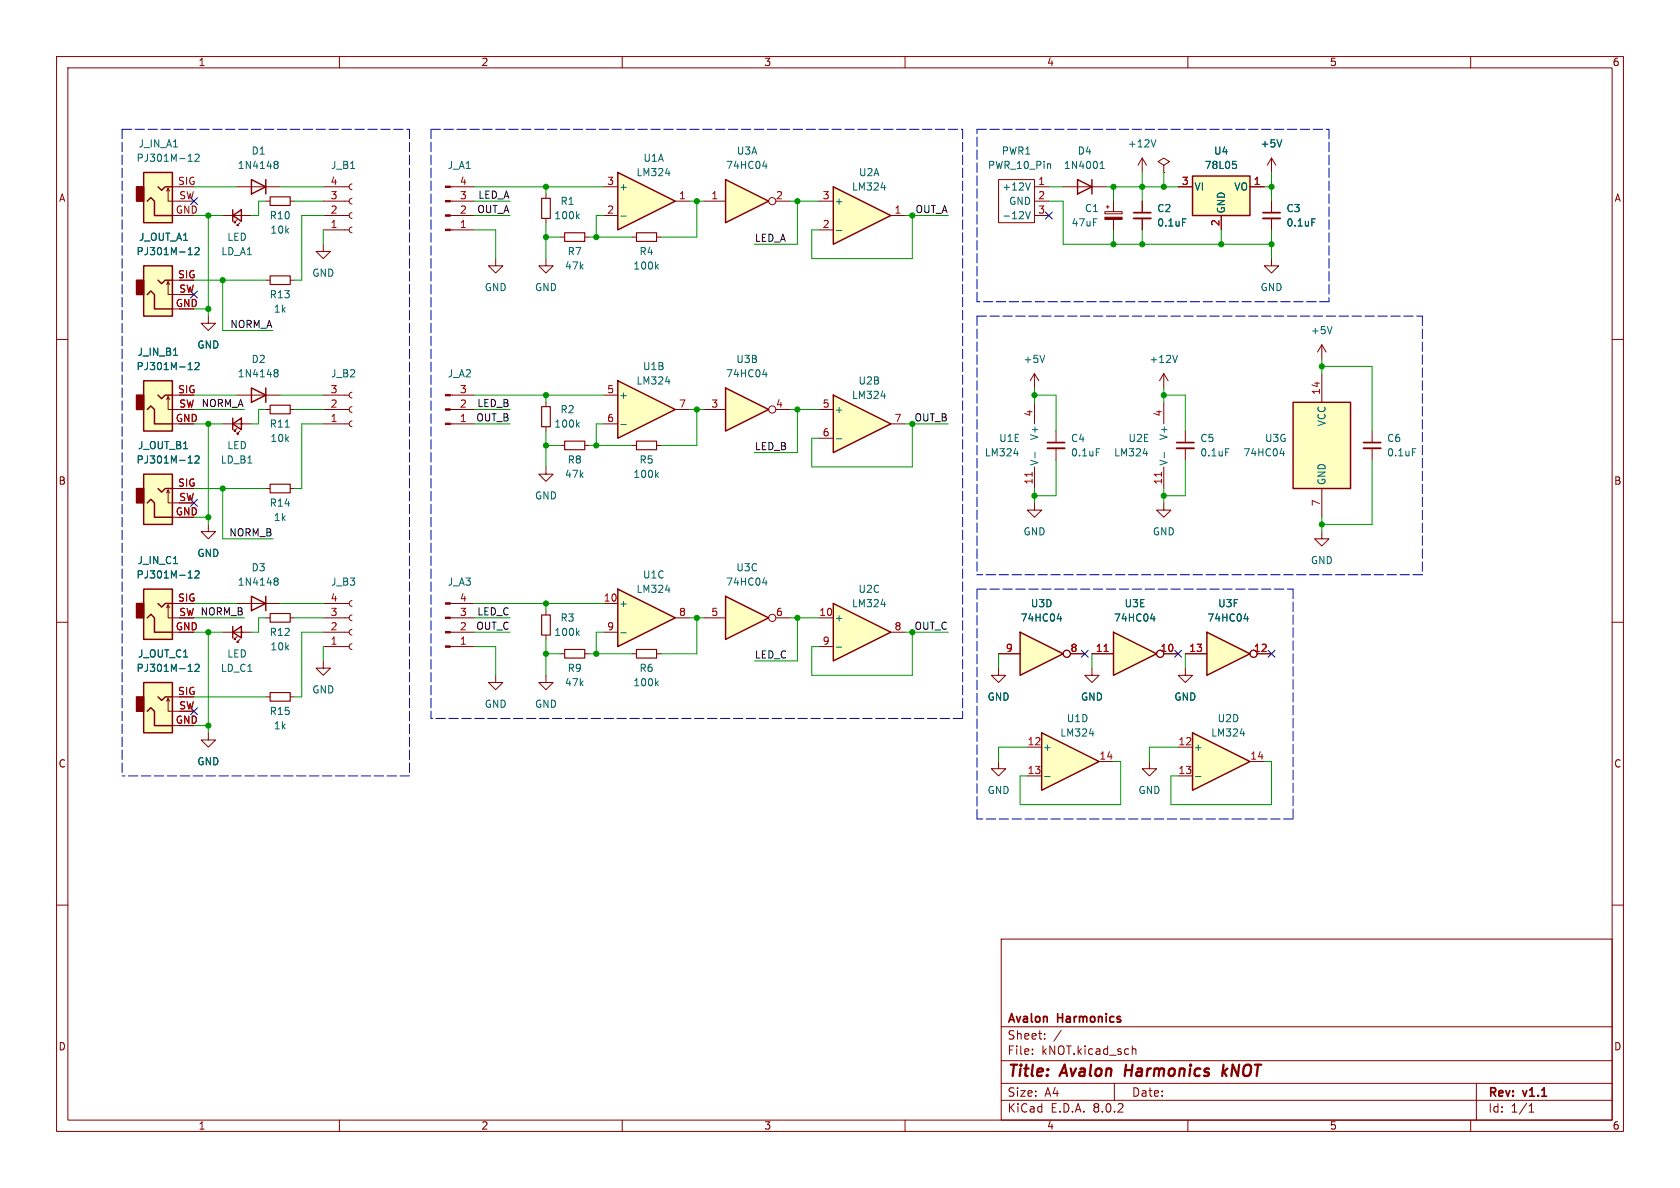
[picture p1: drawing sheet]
<svg xmlns="http://www.w3.org/2000/svg" width="297mm" height="210mm" viewBox="0 0 297 210" stroke-linecap="round" stroke-linejoin="round" font-family="sans-serif">
<defs><g id="words">
<g font-size="2.8" fill="#840000">
<text x="178" y="190.9">Title:</text>
<text x="187.7" y="190.9">Avalon</text>
<text x="199.7" y="190.9">Harmonics</text>
<text x="217.7" y="190.9">kNOT</text>
</g>
<g font-size="2.1" fill="#840000">
<text x="178" y="184">Sheet:</text>
<text x="178" y="181.2">Avalon</text>
<text x="187" y="181.2">Harmonics</text>
<text x="178" y="186.7">File:</text>
<text x="184.1" y="186.7">kNOT.kicad_sch</text>
<text x="178" y="196.9">KiCad</text>
<text x="178" y="194.1">Size:</text>
<text x="184.7" y="194.1">A4</text>
<text x="185.7" y="196.9">E.D.A.</text>
<text x="193.3" y="196.9">8.0.2</text>
<text x="200" y="194.1">Date:</text>
<text x="263" y="194.3">Rev:</text>
<text x="263" y="196.9">Id:</text>
<text x="267.1" y="196.9">1/1</text>
<text x="269.4" y="194.3">v1.1</text>
</g>
<g font-size="1.8" fill="#840000">
<text x="35" y="11.9">1</text>
<text x="85" y="11.9">2</text>
<text x="135" y="11.9">3</text>
<text x="185" y="11.9">4</text>
<text x="235" y="11.9">5</text>
<text x="285" y="11.9">6</text>
<text x="10.3" y="35.9">A</text>
<text x="285.3" y="35.9">A</text>
<text x="10.3" y="85.9">B</text>
<text x="285.3" y="85.9">B</text>
<text x="10.3" y="135.9">C</text>
<text x="285.3" y="135.9">C</text>
<text x="10.3" y="185.9">D</text>
<text x="285.3" y="185.9">D</text>
<text x="35" y="199.9">1</text>
<text x="85" y="199.9">2</text>
<text x="135" y="199.9">3</text>
<text x="185" y="199.9">4</text>
<text x="235" y="199.9">5</text>
<text x="285" y="199.9">6</text>
</g>
<g font-size="1.8" fill="#006464">
<text x="24" y="28.8">PJ301M-12</text>
<text x="24.4" y="26.3">J_IN_A1</text>
<text x="44.4" y="27.5">D1</text>
<text x="113.7" y="28.8">U1A</text>
<text x="130.2" y="27.5">U3A</text>
<text x="177" y="27.5">PWR1</text>
<text x="190.4" y="27.5">D4</text>
<text x="199.3" y="26.3">+12V</text>
<text x="214.5" y="27.5">U4</text>
<text x="222.8" y="26.3">+5V</text>
<text x="41.9" y="30.1">1N4148</text>
<text x="58.4" y="30.1">J_B1</text>
<text x="79.1" y="30.1">J_A1</text>
<text x="109.3" y="33.9">+</text>
<text x="112.4" y="31.3">LM324</text>
<text x="128.3" y="30.1">74HC04</text>
<text x="150.5" y="33.9">LM324</text>
<text x="151.8" y="31.3">U2A</text>
<text x="174.6" y="30.1">PWR_10_Pin</text>
<text x="177.1" y="33.9">+12V</text>
<text x="188" y="30.1">1N4001</text>
<text x="211.1" y="33.9">VI</text>
<text x="212.9" y="30.1">78L05</text>
<text x="218.1" y="33.9">VO</text>
<text x="47.6" y="39">R10</text>
<text x="47.7" y="41.5">10k</text>
<text x="97.9" y="39">100k</text>
<text x="99" y="36.4">R1</text>
<text x="147.4" y="36.4">+</text>
<text x="177.1" y="39">-12V</text>
<text x="178.3" y="36.4">GND</text>
<text x="189.3" y="40.2">47uF</text>
<text x="191.7" y="37.7">C1</text>
<text x="204.5" y="37.7">C2</text>
<text x="204.5" y="40.2">0.1uF</text>
<text x="216.8" y="37.8" transform="rotate(-90 216.8 37.8)">GND</text>
<text x="227.3" y="37.7">C3</text>
<text x="227.3" y="40.2">0.1uF</text>
<text x="24" y="45.3">PJ301M-12</text>
<text x="24.5" y="42.8">J_OUT_A1</text>
<text x="39" y="45.3">LD_A1</text>
<text x="40.1" y="42.8">LED</text>
<text x="99.8" y="47.9">47k</text>
<text x="100.3" y="45.3">R7</text>
<text x="111.9" y="47.9">100k</text>
<text x="113" y="45.3">R4</text>
<text x="47.6" y="52.9">R13</text>
<text x="55.1" y="49.1">GND</text>
<text x="85.6" y="51.7">GND</text>
<text x="94.5" y="51.7">GND</text>
<text x="222.8" y="51.7">GND</text>
<text x="48.3" y="55.5">1k</text>
<text x="231.6" y="59.3">+5V</text>
<text x="24" y="65.6">PJ301M-12</text>
<text x="24.2" y="63.1">J_IN_B1</text>
<text x="34.8" y="61.8">GND</text>
<text x="44.4" y="64.4">D2</text>
<text x="113.6" y="65.6">U1B</text>
<text x="130.1" y="64.4">U3B</text>
<text x="180.8" y="64.4">+5V</text>
<text x="203.1" y="64.4">+12V</text>
<text x="41.9" y="66.9">1N4148</text>
<text x="58.4" y="66.9">J_B2</text>
<text x="79.1" y="66.9">J_A2</text>
<text x="109.3" y="70.7">+</text>
<text x="112.4" y="68.2">LM324</text>
<text x="128.3" y="66.9">74HC04</text>
<text x="150.5" y="70.7">LM324</text>
<text x="151.7" y="68.2">U2B</text>
<text x="47.6" y="75.8">R11</text>
<text x="97.9" y="75.8">100k</text>
<text x="99" y="73.3">R2</text>
<text x="147.4" y="73.3">+</text>
<text x="183.7" y="77.9" transform="rotate(-90 183.7 77.9)">V+</text>
<text x="206.6" y="77.9" transform="rotate(-90 206.6 77.9)">V+</text>
<text x="234.5" y="75.5" transform="rotate(-90 234.5 75.5)">VCC</text>
<text x="24" y="82.1">PJ301M-12</text>
<text x="24.3" y="79.6">J_OUT_B1</text>
<text x="38.9" y="82.1">LD_B1</text>
<text x="40.1" y="79.6">LED</text>
<text x="47.7" y="78.3">10k</text>
<text x="100.3" y="82.1">R8</text>
<text x="113" y="82.1">R5</text>
<text x="174" y="80.9">LM324</text>
<text x="176.5" y="78.3">U1E</text>
<text x="183.7" y="82.4" transform="rotate(-90 183.7 82.4)">V-</text>
<text x="189.2" y="78.3">C4</text>
<text x="189.2" y="80.9">0.1uF</text>
<text x="196.9" y="80.9">LM324</text>
<text x="199.4" y="78.3">U2E</text>
<text x="206.6" y="82.4" transform="rotate(-90 206.6 82.4)">V-</text>
<text x="212.1" y="78.3">C5</text>
<text x="212.1" y="80.9">0.1uF</text>
<text x="219.7" y="80.9">74HC04</text>
<text x="223.5" y="78.3">U3G</text>
<text x="245.1" y="78.3">C6</text>
<text x="245.1" y="80.9">0.1uF</text>
<text x="47.6" y="89.8">R14</text>
<text x="94.5" y="88.5">GND</text>
<text x="99.8" y="84.7">47k</text>
<text x="111.9" y="84.7">100k</text>
<text x="234.5" y="85.9" transform="rotate(-90 234.5 85.9)">GND</text>
<text x="48.3" y="92.3">1k</text>
<text x="180.8" y="94.8">GND</text>
<text x="203.7" y="94.8">GND</text>
<text x="24.2" y="99.9">J_IN_C1</text>
<text x="34.8" y="98.7">GND</text>
<text x="44.4" y="101.2">D3</text>
<text x="130.1" y="101.2">U3C</text>
<text x="231.6" y="99.9">GND</text>
<text x="24" y="102.5">PJ301M-12</text>
<text x="41.9" y="103.7">1N4148</text>
<text x="58.4" y="103.7">J_B3</text>
<text x="79.1" y="103.7">J_A3</text>
<text x="109.3" y="107.5">+</text>
<text x="112.4" y="105">LM324</text>
<text x="113.6" y="102.5">U1C</text>
<text x="128.3" y="103.7">74HC04</text>
<text x="150.5" y="107.5">LM324</text>
<text x="151.7" y="105">U2C</text>
<text x="182.1" y="107.5">U3D</text>
<text x="198.7" y="107.5">U3E</text>
<text x="215.3" y="107.5">U3F</text>
<text x="47.6" y="112.6">R12</text>
<text x="97.9" y="112.6">100k</text>
<text x="99" y="110.1">R3</text>
<text x="147.4" y="110.1">+</text>
<text x="180.3" y="110.1">74HC04</text>
<text x="196.8" y="110.1">74HC04</text>
<text x="213.3" y="110.1">74HC04</text>
<text x="24" y="119">PJ301M-12</text>
<text x="24.3" y="116.4">J_OUT_C1</text>
<text x="38.9" y="119">LD_C1</text>
<text x="40.1" y="116.4">LED</text>
<text x="47.7" y="115.2">10k</text>
<text x="100.3" y="119">R9</text>
<text x="113" y="119">R6</text>
<text x="55.1" y="122.8">GND</text>
<text x="85.6" y="125.3">GND</text>
<text x="94.5" y="125.3">GND</text>
<text x="99.8" y="121.5">47k</text>
<text x="111.9" y="121.5">100k</text>
<text x="174.5" y="124.1">GND</text>
<text x="191" y="124.1">GND</text>
<text x="207.5" y="124.1">GND</text>
<text x="47.6" y="126.6">R15</text>
<text x="48.3" y="129.1">1k</text>
<text x="187.3" y="130.4">LM324</text>
<text x="188.5" y="127.9">U1D</text>
<text x="214" y="130.4">LM324</text>
<text x="215.2" y="127.9">U2D</text>
<text x="34.8" y="135.5">GND</text>
<text x="184.3" y="132.9">+</text>
<text x="210.9" y="132.9">+</text>
<text x="174.5" y="140.6">GND</text>
<text x="201.2" y="140.6">GND</text>
</g>
<g font-size="1.8" fill="#a90000">
<text x="31.4" y="32.8">SIG</text>
<text x="31.6" y="35.3">SW</text>
<text x="58.3" y="35.3">3</text>
<text x="58.3" y="32.8">4</text>
<text x="81.2" y="35.3">3</text>
<text x="81.2" y="32.8">4</text>
<text x="107.2" y="32.8">3</text>
<text x="119.9" y="35.3">1</text>
<text x="125.7" y="35.3">1</text>
<text x="137.1" y="35.3">2</text>
<text x="145.3" y="35.3">3</text>
<text x="183.4" y="32.8">1</text>
<text x="183.4" y="35.3">2</text>
<text x="208.8" y="32.8">3</text>
<text x="221.5" y="32.8">1</text>
<text x="31" y="37.8">GND</text>
<text x="58.3" y="40.4">1</text>
<text x="58.3" y="37.8">2</text>
<text x="81.2" y="40.4">1</text>
<text x="81.2" y="37.8">2</text>
<text x="107.2" y="37.8">2</text>
<text x="145.3" y="40.4">2</text>
<text x="158" y="37.8">1</text>
<text x="183.4" y="37.8">3</text>
<text x="215.6" y="40.1" transform="rotate(-90 215.6 40.1)">2</text>
<text x="31.4" y="49.3">SIG</text>
<text x="31.6" y="51.8">SW</text>
<text x="31" y="54.4">GND</text>
<text x="31.4" y="69.6">SIG</text>
<text x="58.3" y="69.6">3</text>
<text x="81.2" y="69.6">3</text>
<text x="107.2" y="69.6">5</text>
<text x="233.4" y="69.9" transform="rotate(-90 233.4 69.9)">14</text>
<text x="31" y="74.7">GND</text>
<text x="31.6" y="72.1">SW</text>
<text x="58.3" y="74.7">1</text>
<text x="58.3" y="72.1">2</text>
<text x="81.2" y="74.7">1</text>
<text x="81.2" y="72.1">2</text>
<text x="107.2" y="74.7">6</text>
<text x="119.9" y="72.1">7</text>
<text x="125.7" y="72.1">3</text>
<text x="137.1" y="72.1">4</text>
<text x="145.3" y="72.1">5</text>
<text x="145.3" y="77.2">6</text>
<text x="158" y="74.7">7</text>
<text x="182.6" y="73.7" transform="rotate(-90 182.6 73.7)">4</text>
<text x="205.5" y="73.7" transform="rotate(-90 205.5 73.7)">4</text>
<text x="31.4" y="86.1">SIG</text>
<text x="31.6" y="88.6">SW</text>
<text x="182.6" y="85.8" transform="rotate(-90 182.6 85.8)">11</text>
<text x="205.5" y="85.8" transform="rotate(-90 205.5 85.8)">11</text>
<text x="233.4" y="89.6" transform="rotate(-90 233.4 89.6)">7</text>
<text x="31" y="91.2">GND</text>
<text x="31.4" y="106.4">SIG</text>
<text x="58.3" y="106.4">4</text>
<text x="81.2" y="106.4">4</text>
<text x="106.6" y="106.4">10</text>
<text x="31" y="111.5">GND</text>
<text x="31.6" y="109">SW</text>
<text x="58.3" y="111.5">2</text>
<text x="58.3" y="109">3</text>
<text x="81.2" y="111.5">2</text>
<text x="81.2" y="109">3</text>
<text x="107.2" y="111.5">9</text>
<text x="119.9" y="109">8</text>
<text x="125.7" y="109">5</text>
<text x="137.1" y="109">6</text>
<text x="144.7" y="109">10</text>
<text x="158" y="111.5">8</text>
<text x="58.3" y="114">1</text>
<text x="81.2" y="114">1</text>
<text x="145.3" y="114">9</text>
<text x="177.7" y="115.3">9</text>
<text x="189.2" y="115.3">8</text>
<text x="193.6" y="115.3">11</text>
<text x="205.1" y="115.3">10</text>
<text x="210.1" y="115.3">13</text>
<text x="221.6" y="115.3">12</text>
<text x="31.4" y="122.9">SIG</text>
<text x="31.6" y="125.5">SW</text>
<text x="31" y="128">GND</text>
<text x="181.6" y="131.8">12</text>
<text x="208.2" y="131.8">12</text>
<text x="181.6" y="136.9">13</text>
<text x="194.3" y="134.4">14</text>
<text x="208.2" y="136.9">13</text>
<text x="220.9" y="134.4">14</text>
</g>
<g font-size="1.8" fill="#0f0f0f">
<text x="84.5" y="35.2">LED_A</text>
<text x="84.3" y="37.8">OUT_A</text>
<text x="161.8" y="37.8">OUT_A</text>
<text x="133.3" y="42.8">LED_A</text>
<text x="40.6" y="58.1">NORM_A</text>
<text x="31.6" y="72.1">SW NORM_A</text>
<text x="84.1" y="74.6">OUT_B</text>
<text x="84.3" y="72">LED_B</text>
<text x="161.6" y="74.6">OUT_B</text>
<text x="133.3" y="79.7">LED_B</text>
<text x="40.4" y="94.9">NORM_B</text>
<text x="31.6" y="109">SW NORM_B</text>
<text x="84.1" y="111.4">OUT_C</text>
<text x="84.3" y="108.9">LED_C</text>
<text x="161.6" y="111.4">OUT_C</text>
<text x="133.3" y="116.5">LED_C</text>
</g>
</g></defs>
<g fill="none" stroke="#840000" stroke-width=".18">
<path d="M10 10h277v190h-277zM12 12h273v186h-273zM60 10v2M110 10v2M160 10v2M210 10v2M260 10v2M79.6 33h4.2M79.6 35.6h4.2M79.6 38.1h4.2M10 60h2M79.6 40.6h4.2"/>
<path d="M285 60h2M10 110h2M99.1 115.6h.7M103.4 115.6h.7M285 110h2M10 160h2M285 160h2M177 166h108v32h-108zM60 198v2M110 198v2M160 198v2M177 194.5h108"/>
<path d="M177 191.5h108M177 187.5h108M177 181.5h108M182.5 186.3v.1M182.5 185.5v.1M184.7 183.6v.1M184.7 182.8v.1M187.6 182.1l-1.3 2M197 191.5v3M200.2 184.9v1.5M200.2 185.5l.2-.1 .3 .1 .1 .9M210 198v2"/>
<path d="M260 198v2M261 191.5v6.5M270.3 196.6h.9M270.3 195.5l.4-.4v1.5"/>
</g>
<path d="M199.1 188.2l-.3 2M216.3 188.2l-.2 2M216.3 189.4l.5 .8M217 188.9l-.9 .7" fill="none" stroke="#840000" stroke-width=".4"/>
<path d="M99.8 114.8h3.6v1.5h-3.6z" fill="none" stroke="#840000" stroke-width=".2"/>
<g fill="#840000" stroke="#840000" stroke-width=".18">
<path d="M78.7 32.9h.9v.2h-.9z"/>
<path d="M78.7 35.4h.9v.3h-.9z"/>
<path d="M78.7 38h.9v.2h-.9z"/>
<path d="M78.7 40.5h.9v.3h-.9z"/>
</g>
<path d="M196.8 111.8l7.7 3.8-7.7 3.8z" fill="#ffffc2"/>
<path d="M196.8 111.8l7.7 3.8-7.7 3.8z" fill="none" stroke="#840000" stroke-width=".25"/>
<g fill="none" stroke="#840000" stroke-width=".18">
<path d="M193 115.6h3.8M205.7 115.6h2.6"/>
<circle cx="205.1" cy="115.6" r=".63"/>
</g>
<path d="M195.2 115.2h.7" fill="none" stroke="#a90000" stroke-width=".18"/>
<path d="M203.4 109.4h.8M204 109v.8" fill="none" stroke="#006464" stroke-width=".18"/>
<path d="M128.3 31.8l7.6 3.8-7.6 3.8z" fill="#ffffc2"/>
<path d="M128.3 31.8l7.6 3.8-7.6 3.8z" fill="none" stroke="#840000" stroke-width=".25"/>
<g fill="none" stroke="#840000" stroke-width=".18">
<path d="M124.5 35.6h3.8M137.2 35.6h2.5"/>
<circle cx="136.5" cy="35.6" r=".63"/>
</g>
<path d="M134.8 29.4h.8M135.4 28.9v.9" fill="none" stroke="#006464" stroke-width=".18"/>
<path d="M109.2 30.5l10.2 5.1-10.2 5z" fill="#ffffc2"/>
<path d="M109.2 30.5l10.2 5.1-10.2 5z" fill="none" stroke="#840000" stroke-width=".25"/>
<path d="M106.7 38.1h2.5M106.7 33h2.5M119.4 35.6h2.5" fill="none" stroke="#840000" stroke-width=".18"/>
<path d="M109.7 38.2h1M117.7 30.6h.7" fill="none" stroke="#006464" stroke-width=".18"/>
<path d="M147.3 33l10.2 5.1-10.2 5.1z" fill="#ffffc2"/>
<path d="M147.3 33l10.2 5.1-10.2 5.1z" fill="none" stroke="#840000" stroke-width=".25"/>
<path d="M96.5 34.3v.8M96.5 38.6v.8M144.8 35.6h2.5M157.5 38.1h2.5M144.8 40.6h2.5M203.2 134.6v1.3h1.3l-1.3 1.3-1.3-1.3h1.3" fill="none" stroke="#840000" stroke-width=".18"/>
<path d="M102.1 38.2l.3 .5M102.4 37.8l-.5 .5M155.8 33.2h.7M147.8 40.7h1" fill="none" stroke="#006464" stroke-width=".18"/>
<path d="M95.8 35.1h1.5v3.5h-1.5z" fill="none" stroke="#840000" stroke-width=".2"/>
<path d="M213.4 111.8l7.6 3.8-7.6 3.8z" fill="#ffffc2"/>
<path d="M213.4 111.8l7.6 3.8-7.6 3.8z" fill="none" stroke="#840000" stroke-width=".25"/>
<g fill="none" stroke="#840000" stroke-width=".18">
<path d="M99.1 41.9h.7M103.4 41.9h.7M111.8 41.9h.7M116.1 41.9h.7M57.1 69.9h4.6M57.1 72.4h4.6M57.1 74.9h4.6M62.2 69.3l-.3 .2-.2 .4 .2 .3 .3 .2M62.2 71.9l-.3 .1-.2 .4 .2 .3 .3 .2M62.2 74.4l-.3 .2-.2 .3 .2 .4 .3 .1M209.5 115.6h3.9M222.2 115.6h2.6"/>
<circle cx="221.6" cy="115.6" r=".63"/>
</g>
<path d="M116 47.1l.4 .5M116.4 46.7l-.5 .5M219.9 109.4h.8M220.5 109v.8" fill="none" stroke="#006464" stroke-width=".18"/>
<path d="M99.8 41.1h3.6v1.6h-3.6zM112.5 41.1h3.6v1.6h-3.6z" fill="none" stroke="#840000" stroke-width=".2"/>
<path d="M210.8 129.5l10.2 5.1-10.2 5.1z" fill="#ffffc2"/>
<path d="M210.8 129.5l10.2 5.1-10.2 5.1z" fill="none" stroke="#840000" stroke-width=".25"/>
<path d="M79.6 106.7h4.2M79.6 109.2h4.2M79.6 111.8h4.2M79.6 114.3h4.2M111.8 115.6h.7M116.1 115.6h.7M176.5 118.1v1.3h1.3l-1.3 1.3-1.2-1.3h1.2M209.5 118.1v1.3h1.3l-1.3 1.3-1.2-1.3h1.2M176.5 134.6v1.3h1.3l-1.3 1.3-1.2-1.3h1.2M208.3 132.1h2.5M208.3 137.2h2.5M221 134.6h2.5" fill="none" stroke="#840000" stroke-width=".18"/>
<path d="M116 120.7l.4 .5M116.4 120.4l-.5 .5M211.3 137.3h1M219.3 129.7h.7" fill="none" stroke="#006464" stroke-width=".18"/>
<path d="M112.5 114.8h3.6v1.5h-3.6z" fill="none" stroke="#840000" stroke-width=".2"/>
<g fill="#840000" stroke="#840000" stroke-width=".18">
<path d="M78.7 106.6h.9v.2h-.9z"/>
<path d="M78.7 109.1h.9v.2h-.9z"/>
<path d="M78.7 111.6h.9v.3h-.9z"/>
<path d="M78.7 114.2h.9v.2h-.9z"/>
</g>
<path d="M128.3 105.4l7.6 3.8-7.6 3.8z" fill="#ffffc2"/>
<path d="M128.3 105.4l7.6 3.8-7.6 3.8z" fill="none" stroke="#840000" stroke-width=".25"/>
<g fill="none" stroke="#840000" stroke-width=".18">
<path d="M124.5 109.2h3.8M137.2 109.2h2.5"/>
<circle cx="136.5" cy="109.2" r=".63"/>
</g>
<path d="M134.8 103h.8M135.4 102.6v.8" fill="none" stroke="#006464" stroke-width=".18"/>
<path d="M180.3 111.8l7.7 3.8-7.7 3.8z" fill="#ffffc2"/>
<path d="M180.3 111.8l7.7 3.8-7.7 3.8z" fill="none" stroke="#840000" stroke-width=".25"/>
<g fill="none" stroke="#840000" stroke-width=".18">
<path d="M182.9 66l-.8 1.3M182.9 66v2.6M182.9 66l.7 1.3M47 86.4h.8M51.3 86.4h.8M87.6 119.4v1.3h1.3l-1.3 1.2-1.2-1.2h1.2M96.5 119.4v1.3h1.3l-1.3 1.2-1.3-1.2h1.3M176.5 115.6h3.8M189.2 115.6h2.6"/>
<circle cx="188.6" cy="115.6" r=".63"/>
</g>
<path d="M184.7 62.8l-.4 1.3M186.9 109.4h.8M187.5 109v.8" fill="none" stroke="#006464" stroke-width=".18"/>
<path d="M47.8 85.6h3.5v1.5h-3.5z" fill="none" stroke="#840000" stroke-width=".2"/>
<path d="M128.3 68.6l7.6 3.8-7.6 3.8z" fill="#ffffc2"/>
<path d="M41.1 74.9l1.6-1v2zM41.1 73.9v2M128.3 68.6l7.6 3.8-7.6 3.8z" fill="none" stroke="#840000" stroke-width=".25"/>
<g fill="none" stroke="#840000" stroke-width=".18">
<path d="M57.1 33h4.6M57.1 35.6h4.6M57.1 38.1h4.6M62.2 32.5l-.3 .2-.2 .3 .2 .4 .3 .1M62.2 35.1l-.3 .1-.2 .4 .2 .3 .3 .2M62.2 37.6l-.3 .1-.2 .4 .2 .4 .3 .1M57.1 40.6h4.6M62.2 40.1l-.3 .2-.2 .3 .2 .4 .3 .1M87.6 45.7v1.3h1.3l-1.3 1.3-1.2-1.3h1.2M96.5 45.7v1.3h1.3l-1.3 1.3-1.3-1.3h1.3M39.4 74.9h5M41.9 75.7l-.5 .5h.3h-.3v-.3"/>
<path d="M42.4 76.2l-.5 .5h.3h-.3v-.2M47 72.4h.8M51.3 72.4h.8M96.5 71.1v.8M96.5 75.4v.8M124.5 72.4h3.8M137.2 72.4h2.5M182.9 71.1v3.8M205.7 66l-.7 1.3M205.7 66v2.6M205.7 66l.8 1.3M182.9 88.9v1.3h1.2l-1.2 1.2-1.3-1.2h1.3"/>
<path d="M182.9 82.6v3.8M205.7 88.9v1.3h1.3l-1.3 1.2-1.2-1.2h1.2M36.8 129.5v1.3h1.3l-1.3 1.3-1.2-1.3h1.2"/>
<circle cx="136.5" cy="72.4" r=".63"/>
</g>
<path d="M50.4 75.5h.7M102.1 75l.3 .5M102.4 74.7l-.5 .4M134.8 66.2h.8M135.4 65.8v.8M183 80v.9M208.2 62.8l-.5 1.3M179.2 80.2h.8" fill="none" stroke="#006464" stroke-width=".18"/>
<path d="M47.8 71.6h3.5v1.6h-3.5zM95.8 71.9h1.5v3.5h-1.5z" fill="none" stroke="#840000" stroke-width=".2"/>
<path d="M182.5 83.5v.7" fill="none" stroke="#a90000" stroke-width=".18"/>
<path d="M25.4 30.5h5.1v8.9h-5.1z" fill="#ffffc2"/>
<path d="M24.1 33h1.3v2.6h-1.3z" fill="#840000" stroke="#840000" stroke-width=".25"/>
<path d="M29.5 33.8l.2-.5v2.3h2M29.7 33.3l.3 .5M30.5 33h1.2M41.9 33h7.6M47 49.5h.8M51.3 49.5h.8M41.9 69.9h7.6M47 123.2h.8M51.3 123.2h.8" fill="none" stroke="#840000" stroke-width=".18"/>
<path d="M25.4 30.5h5.1v8.9h-5.1zM26 35.6l.7-.7 .6 .7v2.5h3.2M27.9 33l.7 .7 .6-.7h1.3M44.4 31.8l2.6 1.2-2.6 1.3zM47 31.8v2.5M44.4 68.6l2.6 1.3-2.6 1.2zM47 68.6v2.5" fill="none" stroke="#840000" stroke-width=".25"/>
<g fill="none" stroke="#006464" stroke-width=".18">
<path d="M33.3 28.5h.7M33.5 27.4l.1-.2v1.3M34.5 27.4l.5-.2 .2 .4-.8 .9h.8M48.6 28.6l.3-.1 .2 .1 .1 .2-.3 .3M48.6 29l.1 .1M48.7 29.1h.2M48.7 29.1h-.1M48.9 29.1l.3 .2-.1 .4-.2 .1-.3-.1M48.6 65.4l.3-.1 .2 .2 .1 .2-.3 .2M48.6 65.8l.1 .1M48.7 65.9h.2M48.7 65.9l-.1 .1"/>
<path d="M48.9 65.9l.3 .2-.1 .4-.2 .1h-.3"/>
</g>
<path d="M47.8 48.8h3.5v1.5h-3.5zM47.8 122.4h3.5v1.6h-3.5z" fill="none" stroke="#840000" stroke-width=".2"/>
<path d="M228.6 71.1h10.2v15.3h-10.2z" fill="#ffffc2"/>
<path d="M228.6 71.1h10.2v15.3h-10.2z" fill="none" stroke="#840000" stroke-width=".25"/>
<path d="M233.7 66v5.1M233.7 86.4v5" fill="none" stroke="#840000" stroke-width=".18"/>
<path d="M226.9 79.7v.9M226.3 80.2h.8" fill="none" stroke="#006464" stroke-width=".18"/>
<path d="M25.4 67.3h5.1v8.9h-5.1z" fill="#ffffc2"/>
<path d="M24.1 69.9h1.3v2.5h-1.3z" fill="#840000" stroke="#840000" stroke-width=".25"/>
<g fill="none" stroke="#840000" stroke-width=".18">
<path d="M39.4 38.1h5M41.9 38.9l-.5 .5h.3h-.3v-.3M42.4 39.4l-.5 .5h.3h-.3v-.3M47 35.6h.8M51.3 35.6h.8M36.8 55.9v1.3h1.3l-1.3 1.2-1.2-1.2h1.2M57.1 43.2v1.3h1.3l-1.3 1.2-1.2-1.2h1.2M29.5 70.6l.2-.5v2.3h2M29.7 70.1l.3 .5M30.5 69.9h1.2M186.7 76.2v2M186.7 79.2v2.1"/>
<path d="M205.7 71.1v3.8M209.5 76.2v2M209.5 79.2v2.1M242.6 76.2v2M242.6 79.2v2.1M205.7 82.6v3.8M233.7 94v1.3h1.2l-1.2 1.2-1.3-1.2h1.3M47 109.2h.8M51.3 109.2h.8"/>
</g>
<path d="M41.1 38.1l1.6-1v2zM41.1 37.1v2M25.4 67.3h5.1v8.9h-5.1zM26 72.4l.7-.6 .6 .6v2.5h3.2M27.9 69.9l.7 .6 .6-.6h1.3" fill="none" stroke="#840000" stroke-width=".25"/>
<path d="M30.7 62.8h.7M33.3 65.3h.7M33.5 64.3l.1-.2v1.2M34.5 64.2l.5-.1 .2 .3-.8 .9h.8M193.8 79.3h.6M205.8 80v.9M216.7 79.3h.6M249.7 79.3h.6M202.1 80.2h.8" fill="none" stroke="#006464" stroke-width=".18"/>
<path d="M205.3 83.5v.7" fill="none" stroke="#a90000" stroke-width=".18"/>
<path d="M47.8 34.8h3.5v1.5h-3.5zM47.8 108.5h3.5v1.5h-3.5z" fill="none" stroke="#840000" stroke-width=".2"/>
<path d="M185.2 79.2h3M208 79.2h3.1M241 79.2h3.1" fill="none" stroke="#840000" stroke-width=".33"/>
<path d="M185.2 78.2h3M208 78.2h3.1M241 78.2h3.1" fill="none" stroke="#840000" stroke-width=".3"/>
<path d="M147.3 106.7l10.2 5.1-10.2 5z" fill="#ffffc2"/>
<path d="M147.3 106.7l10.2 5.1-10.2 5z" fill="none" stroke="#840000" stroke-width=".25"/>
<path d="M144.8 109.2h2.5M144.8 114.3h2.5M157.5 111.8h2.5" fill="none" stroke="#840000" stroke-width=".18"/>
<path d="M147.8 114.4h1M155.8 106.8h.7" fill="none" stroke="#006464" stroke-width=".18"/>
<path d="M147.3 69.9l10.2 5-10.2 5.1z" fill="#ffffc2"/>
<path d="M147.3 69.9l10.2 5-10.2 5.1z" fill="none" stroke="#840000" stroke-width=".25"/>
<path d="M144.8 72.4h2.5M144.8 77.5h2.5M157.5 74.9h2.5" fill="none" stroke="#840000" stroke-width=".18"/>
<path d="M147.8 77.6h1M155.8 70h.7" fill="none" stroke="#006464" stroke-width=".18"/>
<path d="M25.4 47h5.1v8.9h-5.1z" fill="#ffffc2"/>
<path d="M24.1 49.5h1.3v2.6h-1.3z" fill="#840000" stroke="#840000" stroke-width=".25"/>
<path d="M29.5 50.3l.2-.5v2.3h2M29.7 49.8l.3 .5M30.5 49.5h1.2" fill="none" stroke="#840000" stroke-width=".18"/>
<path d="M25.4 47h5.1v8.9h-5.1zM26 52.1l.7-.7 .6 .7v2.5h3.2M27.9 49.5l.7 .7 .6-.7h1.3" fill="none" stroke="#840000" stroke-width=".25"/>
<path d="M33.3 45h.7M33.5 43.9l.1-.1v1.2M34.5 43.9l.5-.1 .2 .3-.8 .9h.8" fill="none" stroke="#006464" stroke-width=".18"/>
<path d="M25.4 120.7h5.1v8.8h-5.1z" fill="#ffffc2"/>
<path d="M24.1 123.2h1.3v2.5h-1.3z" fill="#840000" stroke="#840000" stroke-width=".25"/>
<g fill="none" stroke="#840000" stroke-width=".18">
<path d="M233.7 61l-.8 1.2M233.7 61v2.5M233.7 61l.7 1.2M39.4 111.8h5M41.9 112.5l-.5 .5h.3h-.3v-.2M41.9 106.7h7.6M42.4 113l-.5 .5h.3h-.3v-.2M57.1 116.8v1.3h1.3l-1.3 1.3-1.2-1.3h1.2M57.1 106.7h4.6M57.1 109.2h4.6M57.1 111.8h4.6M57.1 114.3h4.6"/>
<path d="M62.2 106.2l-.3 .1-.2 .4 .2 .3 .3 .2M62.2 108.7l-.3 .2-.2 .3 .2 .4 .3 .1M62.2 111.3l-.3 .1-.2 .4 .2 .3 .3 .2M62.2 113.8l-.3 .1-.2 .4 .2 .4 .3 .1M29.5 124l.2-.6v2.3h2M29.7 123.4l.3 .6M30.5 123.2h1.2"/>
</g>
<path d="M41.1 111.8l1.6-1.1v2.1zM41.1 110.7v2.1M44.4 105.4l2.6 1.3-2.6 1.3zM47 105.4v2.6M25.4 120.7h5.1v8.8h-5.1zM26 125.7l.7-.6 .6 .6v2.6h3.2M27.9 123.2l.7 .6 .6-.6h1.3" fill="none" stroke="#840000" stroke-width=".25"/>
<path d="M235.5 57.7l-.4 1.3M33.3 118.7h.7M33.5 117.6l.1-.2v1.3M34.5 117.5l.5-.1 .2 .4-.8 .9h.8M48.6 102.7h.1M48.6 102.2h.3l.2 .1 .1 .2-.3 .2M48.7 102.7h.2M48.7 102.7l-.1 .1M48.9 102.7l.3 .3-.1 .3-.2 .1h-.3" fill="none" stroke="#006464" stroke-width=".18"/>
<path d="M25.4 83.8h5.1v8.9h-5.1z" fill="#ffffc2"/>
<path d="M24.1 86.4h1.3v2.5h-1.3z" fill="#840000" stroke="#840000" stroke-width=".25"/>
<path d="M29.5 87.1l.2-.5v2.3h2M29.7 86.6l.3 .5M30.5 86.4h1.2" fill="none" stroke="#840000" stroke-width=".18"/>
<path d="M25.4 83.8h5.1v8.9h-5.1zM26 88.9l.7-.6 .6 .6v2.5h3.2M27.9 86.4l.7 .6 .6-.6h1.3" fill="none" stroke="#840000" stroke-width=".25"/>
<path d="M33.3 81.9h.7M33.5 80.8l.1-.2v1.3M34.5 80.7l.5-.1 .2 .4-.8 .9h.8" fill="none" stroke="#006464" stroke-width=".18"/>
<path d="M25.4 104.1h5.1v8.9h-5.1z" fill="#ffffc2"/>
<path d="M24.1 106.7h1.3v2.5h-1.3z" fill="#840000" stroke="#840000" stroke-width=".25"/>
<path d="M36.8 92.7v1.3h1.3l-1.3 1.3-1.2-1.3h1.2M29.5 107.4l.2-.5v2.3h2M29.7 106.9l.3 .5M30.5 106.7h1.2M96.5 108v.7M96.5 112.3v.7" fill="none" stroke="#840000" stroke-width=".18"/>
<path d="M25.4 104.1h5.1v8.9h-5.1zM26 109.2l.7-.6 .6 .6v2.6h3.2M27.9 106.7l.7 .6 .6-.6h1.3" fill="none" stroke="#840000" stroke-width=".25"/>
<path d="M30.7 99.6h.7M33.3 102.2h.7M33.5 101.1l.1-.2v1.3M34.5 101l.5-.1 .2 .4-.8 .9h.8M102.1 111.9l.3 .4M102.4 111.5l-.5 .5" fill="none" stroke="#006464" stroke-width=".18"/>
<path d="M95.8 108.7h1.5v3.6h-1.5z" fill="none" stroke="#840000" stroke-width=".2"/>
<path d="M109.2 104.1l10.2 5.1-10.2 5.1z" fill="#ffffc2"/>
<path d="M109.2 104.1l10.2 5.1-10.2 5.1z" fill="none" stroke="#840000" stroke-width=".25"/>
<path d="M99.1 78.7h.7M103.4 78.7h.7M96.5 82.6v1.2h1.3l-1.3 1.3-1.3-1.3h1.3M106.7 106.7h2.5M106.7 111.8h2.5M119.4 109.2h2.5" fill="none" stroke="#840000" stroke-width=".18"/>
<path d="M109.7 111.9h1M117.7 104.3h.7" fill="none" stroke="#006464" stroke-width=".18"/>
<path d="M99.8 78h3.6v1.5h-3.6z" fill="none" stroke="#840000" stroke-width=".2"/>
<path d="M109.2 67.3l10.2 5.1-10.2 5.1z" fill="#ffffc2"/>
<path d="M190.5 31.8l2.5 1.2-2.5 1.3zM193 31.8v2.5M109.2 67.3l10.2 5.1-10.2 5.1z" fill="none" stroke="#840000" stroke-width=".25"/>
<g fill="none" stroke="#840000" stroke-width=".18">
<path d="M176.5 31.8h6.4v7.6h-6.4zM182.9 33h2.5M182.9 35.6h2.5M182.9 38.1h2.5M188 33h7.6M195.3 37.4h3.1v.4h-3.1zM195.6 36.6h.5M195.8 36.3v.5M196.8 35.6v1.8M196.8 38.8v1.8M205.7 29.2l1.1-.6-1.1-.7-1 .7 1 .6v1.3M205.7 30.5h.1"/>
<path d="M224.8 27.9v2.6M224.8 35.6v2M224.8 38.6v2M224.8 27.9l-.8 1.3M224.8 27.9l.8 1.3M224.8 45.7v1.3h1.3l-1.3 1.3-1.3-1.3h1.3M79.6 69.9h4.2M79.6 74.9h4.2M79.6 72.4h4.2M106.7 69.9h2.5M106.7 74.9h2.5M111.8 78.7h.7"/>
<path d="M116.1 78.7h.7M119.4 72.4h2.5"/>
</g>
<path d="M181.3 37.4l.4 1.3 .5-1.3M182.2 32.3l-.5 1.3M185.7 29v.8M194.5 29.8h.7M194.5 28.9l.4-.4v1.3M226.6 24.7l-.4 1.3M231.9 38.7h.6M109.7 75h1M117.7 67.5h.7M116 83.9l.4 .5M116.4 83.6l-.5 .4" fill="none" stroke="#006464" stroke-width=".18"/>
<path d="M112.5 78h3.6v1.5h-3.6z" fill="none" stroke="#840000" stroke-width=".2"/>
<g fill="#840000" stroke="#840000" stroke-width=".18">
<path d="M78.7 69.7h.9v.3h-.9z"/>
<path d="M78.7 72.3h.9v.2h-.9z"/>
<path d="M78.7 74.8h.9v.3h-.9z"/>
<path d="M195.3 38.4h3.1v.4h-3.1z"/>
</g>
<path d="M223.3 38.6h3" fill="none" stroke="#840000" stroke-width=".33"/>
<path d="M223.3 37.6h3" fill="none" stroke="#840000" stroke-width=".3"/>
<path d="M210.8 31.1h10.2v7h-10.2z" fill="#ffffc2"/>
<path d="M210.8 31.1h10.2v7h-10.2z" fill="none" stroke="#840000" stroke-width=".25"/>
<path d="M201.9 27.9l-.7 1.3M201.9 27.9v2.6M201.9 35.6v2M201.9 38.6v2M201.9 27.9l.8 1.3M208.3 33h2.5M215.9 38.1v2.5M221 33h2.5" fill="none" stroke="#840000" stroke-width=".18"/>
<path d="M204.3 24.7l-.4 1.3M209.1 38.7h.6M217.9 28.5h.6M218 29h.3l.3 .2-.1 .5-.5 .1" fill="none" stroke="#006464" stroke-width=".18"/>
<path d="M200.4 38.6h3.1" fill="none" stroke="#840000" stroke-width=".33"/>
<path d="M200.4 37.6h3.1" fill="none" stroke="#840000" stroke-width=".3"/>
<path d="M184.1 129.5l10.2 5.1-10.2 5.1z" fill="#ffffc2"/>
<path d="M184.1 129.5l10.2 5.1-10.2 5.1z" fill="none" stroke="#840000" stroke-width=".25"/>
<g fill="none" stroke="#840000" stroke-width=".18">
<path d="M201.9 35.6v2M201.9 38.6v2M208.3 33h2.5M215.9 38.1v2.5M221 33h2.5M224.8 35.6v2M224.8 38.6v2M176.5 115.6h3.8M189.2 115.6h2.6M193 118.1v1.3h1.3l-1.3 1.3-1.2-1.3h1.2M193 115.6h3.8M205.7 115.6h2.6"/>
<path d="M209.5 115.6h3.9M222.2 115.6h2.6M181.6 132.1h2.5M181.6 137.2h2.5M194.3 134.6h2.5"/>
<circle cx="188.6" cy="115.6" r=".63"/>
<circle cx="205.1" cy="115.6" r=".63"/>
<circle cx="221.6" cy="115.6" r=".63"/>
</g>
<g fill="none" stroke="#006464" stroke-width=".18">
<path d="M209.1 38.7h.6M217.9 28.5h.6M218 29h.3l.3 .2-.1 .5-.5 .1M226.6 24.7l-.4 1.3M231.9 38.7h.6M33.3 45h.7M33.5 43.9l.1-.1v1.2M34.5 43.9l.5-.1 .2 .3-.8 .9h.8M30.7 62.8h.7M33.3 65.3h.7M33.5 64.3l.1-.2v1.2M34.5 64.2l.5-.1 .2 .3-.8 .9h.8"/>
<path d="M30.7 99.6h.7M33.3 81.9h.7M33.5 80.8l.1-.2v1.3M34.5 80.7l.5-.1 .2 .4-.8 .9h.8M33.3 118.7h.7M33.3 102.2h.7M33.5 101.1l.1-.2v1.3M33.5 117.6l.1-.2v1.3M34.5 101l.5-.1 .2 .4-.8 .9h.8M34.5 117.5l.5-.1 .2 .4-.8 .9h.8M186.9 109.4h.8M187.5 109v.8"/>
<path d="M203.4 109.4h.8M204 109v.8M219.9 109.4h.8M220.5 109v.8M184.7 137.3h.9M192.6 129.7h.8"/>
</g>
<g fill="none" stroke="#0000c2" stroke-width=".18" stroke-dasharray="1.7 .6">
<path d="M21.6 22.9v114.3M21.6 22.9h50.8M72.4 22.9v114.3M76.2 22.9h94M76.2 22.9v104.1M170.2 22.9v104.1M172.7 22.9h62.2M234.9 22.9v30.4M172.7 53.3v-30.4M172.7 55.9h78.8M172.7 55.9v45.7M234.9 53.3h-62.2"/>
<path d="M251.5 55.9v45.7M172.7 104.1h55.9M228.6 104.1v40.7M251.5 101.6h-78.8M72.4 137.2h-50.8M170.2 127h-94M172.7 144.8v-40.7M228.6 144.8h-55.9"/>
</g>
<g fill="none" stroke="#009600" stroke-width=".18">
<path d="M34.3 38.1h5.1M34.3 33h7.6M36.8 38.1v17.8M47 35.6h-1.3v2.5h-1.3M49.5 33h7.6M52.1 35.6h5M57.1 38.1h-3.8v11.4h-1.2M83.8 35.6h6.4M83.8 38.1h6.4M83.8 33h22.9M96.5 33v1.3M96.5 39.4v6.3"/>
<path d="M106.7 38.1h-1.3v3.8M121.9 35.6h2.6M123.2 35.6v6.3h-6.4M139.7 35.6h5.1M141 35.6v7.6h-7.7M160 38.1h7.6M161.3 38.1v7.6h-17.8v-5.1h1.3M185.4 35.6h2.6v7.6h36.8M185.4 33h2.6M195.6 33h12.7M196.8 33v2.6M201.9 30.5v5.1"/>
<path d="M205.7 30.5v2.5M223.5 33h1.3M224.8 30.5v5.1M34.3 54.6h2.5M34.3 49.5h12.7M39.4 49.5v8.9h8.9M57.1 40.6v2.6M83.8 40.6h3.8v5.1M96.5 41.9h2.6M104.1 41.9h7.7M196.8 40.6v2.6M201.9 40.6v2.6"/>
<path d="M215.9 40.6v2.6M224.8 40.6v5.1M34.3 72.4h8.9M34.3 69.9h7.6M34.3 74.9h5.1M36.8 74.9v17.8M47 72.4h-1.3v2.5h-1.3M49.5 69.9h7.6M52.1 72.4h5M57.1 74.9h-3.8v11.5h-1.2M83.8 72.4h6.4M83.8 69.9h22.9"/>
<path d="M83.8 74.9h6.4M96.5 69.9v1.2M96.5 76.2v6.4M96.5 78.7h2.6M104.1 78.7h7.7M106.7 74.9h-1.3v3.8M121.9 72.4h2.6M123.2 72.4v6.3h-6.4M139.7 72.4h5.1M141 72.4v7.6h-7.7M160 74.9h7.6M161.3 74.9v7.7h-17.8v-5.1h1.3"/>
<path d="M182.9 69.9h3.8v6.3M182.9 68.6v2.5M205.7 69.9h3.8v6.3M205.7 68.6v2.5M233.7 63.5v2.5M233.7 64.8h8.9v11.4M34.3 86.4h12.7M34.3 91.4h2.5M39.4 86.4v8.9h8.9M182.9 86.4v2.5M186.7 81.3v6.3h-3.8M205.7 86.4v2.5"/>
<path d="M209.5 81.3v6.3h-3.8M233.7 91.4v2.6M242.6 81.3v11.4h-8.9M34.3 111.8h5.1M34.3 109.2h8.9M34.3 106.7h7.6M36.8 111.8v17.7M47 109.2h-1.3v2.6h-1.3M49.5 106.7h7.6M52.1 109.2h5M57.1 111.8h-3.8v11.4h-1.2M57.1 114.3v2.5"/>
<path d="M83.8 111.8h6.4M83.8 109.2h6.4M83.8 106.7h22.9M83.8 114.3h3.8v5.1M96.5 115.6h2.6M96.5 106.7v1.3M96.5 113v6.4M104.1 115.6h7.7M106.7 111.8h-1.3v3.8M121.9 109.2h2.6M123.2 109.2v6.4h-6.4M139.7 109.2h5.1"/>
<path d="M141 109.2v7.6h-7.7M160 111.8h7.6M161.3 111.8v7.6h-17.8v-5.1h1.3M176.5 115.6v2.5M193 115.6v2.5M209.5 115.6v2.5M34.3 123.2h12.7M34.3 128.3h2.5M181.6 132.1h-5.1v2.5M196.8 134.6h1.3v7.6h-17.8v-5h1.3M208.3 132.1h-5.1v2.5M223.5 134.6h1.3v7.6h-17.8v-5h1.3"/>
</g>
<g fill="none" stroke="#000084" stroke-width=".18">
<path d="M33.7 35l1.2 1.2M34.9 35l-1.2 1.2M184.8 37.5l1.2 1.2M186 37.5l-1.2 1.2M33.7 51.5l1.2 1.2M34.9 51.5l-1.2 1.2M33.7 88.3l1.2 1.2M34.9 88.3l-1.2 1.2M191.2 115l1.2 1.2M192.4 115l-1.2 1.2M207.7 115l1.2 1.2M208.9 115l-1.2 1.2"/>
<path d="M224.2 115l1.2 1.2M225.4 115l-1.2 1.2M33.7 125.1l1.2 1.2M34.9 125.1l-1.2 1.2"/>
</g>
<path d="M195.2 115.2h.7" fill="none" stroke="#a90000" stroke-width=".18"/>
<g fill="#009600" stroke="#009600" stroke-width=".18">
<circle cx="105.4" cy="41.9" r=".46"/>
<circle cx="96.5" cy="33" r=".46"/>
<circle cx="96.5" cy="41.9" r=".46"/>
<circle cx="39.4" cy="49.5" r=".46"/>
<circle cx="36.8" cy="38.1" r=".46"/>
<circle cx="141" cy="109.2" r=".46"/>
<circle cx="161.3" cy="111.8" r=".46"/>
<circle cx="161.3" cy="74.9" r=".46"/>
<circle cx="141" cy="72.4" r=".46"/>
<circle cx="123.2" cy="72.4" r=".46"/>
<circle cx="141" cy="35.6" r=".46"/>
<circle cx="123.2" cy="35.6" r=".46"/>
<circle cx="36.8" cy="111.8" r=".46"/>
<circle cx="36.8" cy="128.3" r=".46"/>
<circle cx="36.8" cy="91.4" r=".46"/>
<circle cx="123.2" cy="109.2" r=".46"/>
<circle cx="105.4" cy="115.6" r=".46"/>
<circle cx="36.8" cy="74.9" r=".46"/>
<circle cx="36.8" cy="54.6" r=".46"/>
<circle cx="39.4" cy="86.4" r=".46"/>
<circle cx="96.5" cy="69.9" r=".46"/>
<circle cx="96.5" cy="115.6" r=".46"/>
<circle cx="96.5" cy="106.7" r=".46"/>
<circle cx="96.5" cy="78.7" r=".46"/>
<circle cx="105.4" cy="78.7" r=".46"/>
<circle cx="161.3" cy="38.1" r=".46"/>
<circle cx="201.9" cy="33" r=".46"/>
<circle cx="205.7" cy="33" r=".46"/>
<circle cx="215.9" cy="43.2" r=".46"/>
<circle cx="224.8" cy="43.2" r=".46"/>
<circle cx="224.8" cy="33" r=".46"/>
<circle cx="196.8" cy="33" r=".46"/>
<circle cx="201.9" cy="43.2" r=".46"/>
<circle cx="196.8" cy="43.2" r=".46"/>
<circle cx="182.9" cy="69.9" r=".46"/>
<circle cx="233.7" cy="92.7" r=".46"/>
<circle cx="205.7" cy="69.9" r=".46"/>
<circle cx="205.7" cy="87.6" r=".46"/>
<circle cx="182.9" cy="87.6" r=".46"/>
<circle cx="233.7" cy="64.8" r=".46"/>
</g>
<use href="#words"/>
</svg>
